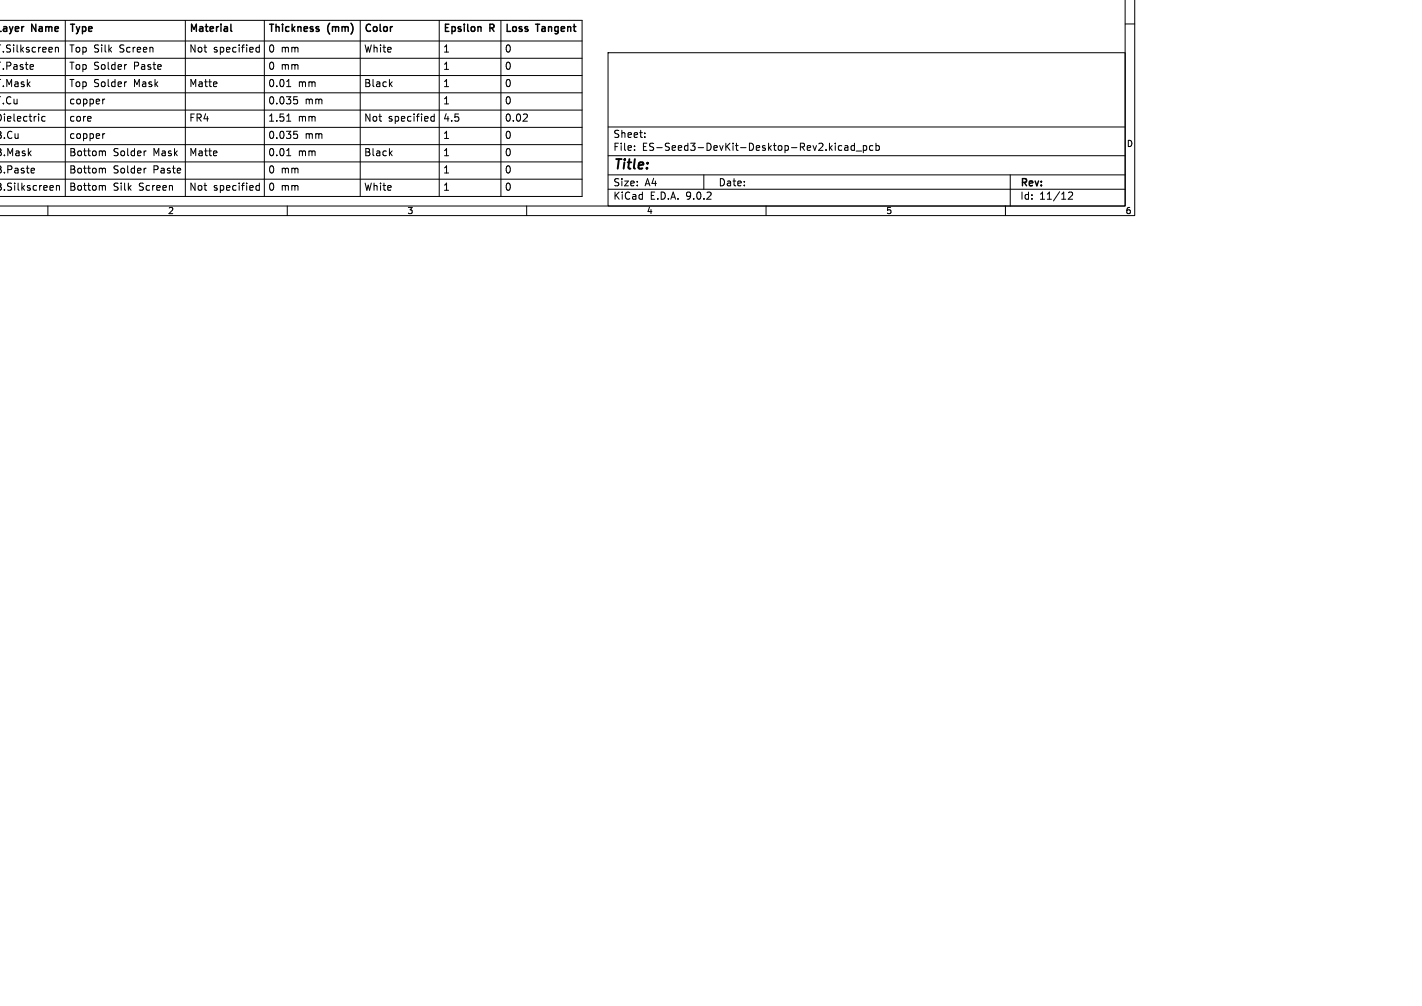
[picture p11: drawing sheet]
<svg xmlns="http://www.w3.org/2000/svg" width="297mm" height="210mm" viewBox="0 0 297 210" stroke-linecap="round" stroke-linejoin="round" font-family="sans-serif">
<defs><g id="words">
<text font-size="2.8" x="128" y="35.9">Title:</text>
<g font-size="2.1">
<text x="-1" y="7.4">Layer</text>
<text x="-1" y="11.1">F.Silkscreen</text>
<text x="6.7" y="7.4">Name</text>
<text x="14.4" y="11.1">Top Silk</text>
<text x="14.4" y="7.4">Type</text>
<text x="24.7" y="11.1">Screen</text>
<text x="39.5" y="11.1">Not</text>
<text x="39.5" y="7.4">Material</text>
<text x="44.4" y="11.1">specified</text>
<text x="56" y="7.4">Thickness</text>
<text x="56" y="11.1">0 mm</text>
<text x="68.5" y="7.4">(mm)</text>
<text x="76" y="7.4">Color</text>
<text x="76" y="11.1">White</text>
<text x="92.5" y="11.1">1</text>
<text x="92.5" y="7.4">Epsilon</text>
<text x="102.4" y="7.4">R</text>
<text x="105.4" y="11.1">0</text>
<text x="105.4" y="7.4">Loss</text>
<text x="112.1" y="7.4">Tangent</text>
<text x="-1" y="14.7">F.Paste</text>
<text x="14.4" y="14.7">Top Solder</text>
<text x="27.7" y="14.7">Paste</text>
<text x="56" y="14.7">0 mm</text>
<text x="92.5" y="14.7">1</text>
<text x="105.4" y="14.7">0</text>
<text x="-1" y="21.9">F.Cu</text>
<text x="-1" y="18.3">F.Mask</text>
<text x="14.4" y="18.3">Top Solder</text>
<text x="14.4" y="21.9">copper</text>
<text x="27.7" y="18.3">Mask</text>
<text x="39.5" y="18.3">Matte</text>
<text x="56" y="18.3">0.01</text>
<text x="56" y="21.9">0.035</text>
<text x="62.1" y="18.3">mm</text>
<text x="63.5" y="21.9">mm</text>
<text x="76" y="18.3">Black</text>
<text x="92.5" y="21.9">1</text>
<text x="92.5" y="18.3">1</text>
<text x="105.4" y="18.3">0</text>
<text x="105.4" y="21.9">0</text>
<text x="-1" y="29.1">B.Cu</text>
<text x="-1" y="25.5">Dielectric</text>
<text x="14.4" y="25.5">core</text>
<text x="14.4" y="29.1">copper</text>
<text x="39.5" y="25.5">FR4</text>
<text x="56" y="29.1">0.035</text>
<text x="56" y="25.5">1.51</text>
<text x="62.1" y="25.5">mm</text>
<text x="63.5" y="29.1">mm</text>
<text x="76" y="25.5">Not</text>
<text x="80.9" y="25.5">specified</text>
<text x="92.5" y="29.1">1</text>
<text x="92.5" y="25.5">4.5</text>
<text x="105.4" y="25.5">0.02</text>
<text x="105.4" y="29.1">0</text>
<text x="128" y="29">Sheet:</text>
<text x="-1" y="32.7">B.Mask</text>
<text x="14.4" y="32.7">Bottom</text>
<text x="23.5" y="32.7">Solder</text>
<text x="31.7" y="32.7">Mask</text>
<text x="39.5" y="32.7">Matte</text>
<text x="56" y="32.7">0.01</text>
<text x="62.1" y="32.7">mm</text>
<text x="76" y="32.7">Black</text>
<text x="92.5" y="32.7">1</text>
<text x="105.4" y="32.7">0</text>
<text x="128" y="31.7">File:</text>
<text x="134.1" y="31.7">ES-Seed3-DevKit-Desktop-Rev2.kicad_pcb</text>
<text x="-1" y="36.4">B.Paste</text>
<text x="-1" y="40">B.Silkscreen</text>
<text x="14.4" y="36.4">Bottom</text>
<text x="14.4" y="40">Bottom</text>
<text x="23.5" y="36.4">Solder</text>
<text x="23.5" y="40">Silk</text>
<text x="28.7" y="40">Screen</text>
<text x="31.7" y="36.4">Paste</text>
<text x="39.5" y="40">Not</text>
<text x="44.4" y="40">specified</text>
<text x="56" y="36.4">0 mm</text>
<text x="56" y="40">0 mm</text>
<text x="76" y="40">White</text>
<text x="92.5" y="40">1</text>
<text x="92.5" y="36.4">1</text>
<text x="105.4" y="36.4">0</text>
<text x="105.4" y="40">0</text>
<text x="128" y="41.9">KiCad</text>
<text x="128" y="39.1">Size:</text>
<text x="134.7" y="39.1">A4</text>
<text x="135.7" y="41.9">E.D.A.</text>
<text x="143.3" y="41.9">9.0.2</text>
<text x="150" y="39.1">Date:</text>
<text x="213" y="39.3">Rev:</text>
<text x="213" y="41.9">Id:</text>
<text x="217.1" y="41.9">11/12</text>
</g>
<g font-size="1.8">
<text x="235.3" y="30.9">D</text>
<text x="35" y="44.9">2</text>
<text x="85" y="44.9">3</text>
<text x="135" y="44.9">4</text>
<text x="185" y="44.9">5</text>
<text x="235" y="44.9">6</text>
</g>
</g></defs>
<g fill="none" stroke="#000" stroke-width=".21">
<path d="M235 -.1v43.1h-235.1M237 -.1v45.1h-237.1M-.1 8.6h121.7M-.1 4.3h121.7v36.7h-121.7M-.1 15.8h121.7M-.1 12.2h121.7M-.1 19.4h121.7M6.8 13.5l.2 .3-.7 .2M6.9 14.4l-.1 .1M11.6 9.9v1M11.6 10l.2-.1h.3l.1 1M13.6 4.3v36.7"/>
<path d="M26.5 17.1l-.4 .1M26.5 13.5l-.4 .1M31.9 9.9l.1 1M33.6 13.6l.1 .2-.7 .2M38.7 4.3v36.7M54.2 9.9h-.5l-.2 .3 .1 .6h.6M54.2 9.4v1.5M55.2 4.3v36.7M59.9 18.1h.8M75.2 4.3v36.7M81.5 17.5l.4 .6M81.9 17.1l-.6 .6"/>
<path d="M91.7 4.3v36.7M104.6 4.3v36.7M127 11h108v32h-108zM235 5h2M-.1 33.8h121.7M-.1 37.4h121.7M-.1 26.6h121.7M-.1 23h121.7M-.1 30.2h121.7M6.7 35.1l.4 .1 .1 .3-.7 .1M7.1 36l-.4 .1M9.4 24.4l-.4-.1-.3 .3 .2 .6h.5"/>
<path d="M11.8 38.9l.2-.2 .4 .1v.9M11.8 38.7v1M21.6 35.1l.4 .2v.8M21.6 31.5l.4 .2v.8M21.6 38.7l.4 .2v.8M21.9 27.9l-.4 .3M21.9 20.7l-.4 .3M30.5 35.1l-.3 .2M30.5 31.5l-.3 .2M36 38.8v.9M37.7 35.2v.3l-.7 .1M54.2 38.8l-.5-.1-.2 .3 .1 .7h.6"/>
<path d="M54.2 38.2v1.5M59.9 32.5h.8M59.9 25.3h.8M61.4 27.4h.7M61.4 20.2h.7M61.5 28h.4l.3 .3-.1 .5-.6 .1M61.5 20.8h.4l.3 .2-.1 .5-.6 .2M81.5 31.9l.4 .6M81.9 31.5l-.6 .6M90.7 23.8v1.5M90.7 24.4l-.4-.1-.3 .3 .1 .6h.6M110 23.9l.2 .2-.1 .3-.9 .9h1"/>
<path d="M127 39.5h108M127 36.5h108M127 32.5h108M127 26.5h108M132.5 31.3v.1M132.5 30.5v.1M134.7 28.6v.1M134.7 27.8v.1M147 36.5v3M175.8 30.5l-.4-.1-.3 .3 .1 .6h.6M176.5 30.5h.5l.1 .9M177.1 30.8h-.5l-.2 .2 .2 .4 .5-.1"/>
<path d="M178.5 30.5l-.5-.1-.3 .3 .2 .6h.6M178.5 29.9v1.5M178.8 31.5h1.2M180.3 30.5l.4-.1 .3 .3-.1 .6h-.6M180.3 30.4v1.5M182.3 30.5l-.4-.1-.3 .3 .1 .6h.6M183 30.5l.4-.1 .3 .3-.2 .6h-.5M183 29.9v1.5M211 36.5v6.5M10 43v2M60 43v2M110 43v2"/>
<path d="M160 43v2M210 43v2M223.2 40.2l.5-.1 .3 .4-.9 1.1h.9"/>
</g>
<g fill="none" stroke="#000" stroke-width=".3">
<path d="M4.8 5.6h.2M7.5 5.1v1.5l-.9-1.5v1.5M14.7 5.1h.9M15.2 5.1v1.5M40 6.6v-1.5l.5 1 .5-1v1.5M43.1 5.1v1.2M46.2 5.1v.1M47.4 5.6l.1 1M47.5 6.5l-.1 .1M47.5 5.9l-.1 .1M48.2 5.1v1.2l.2 .3M56.3 5.1h.9"/>
<path d="M56.7 5.1v1.5M57.7 5.1v1.5M59 5.1v.1M61 5.1v1.5M66 5.8l.7 .5-.3 .3-.4-.1M66.6 5.6h-.4l-.2 .2M68.9 4.8l-.3 .5M73.3 4.8l.3 .5M77.4 5.2l-.4-.1-.4 .2M79.4 5.1v1.2M82 5.6h-.3M93.8 5.1h-.8v1.5"/>
<path d="M97 5.1v.1M97.7 5.1v1.2M99.9 5.6h.5l.1 1M103.1 5.2l-.8-.1v1.5M105.9 5.1v1.5M111.9 5.1h.8M112.3 5.1v1.5M119.9 5.1v1.2"/>
</g>
<use href="#words"/>
</svg>
